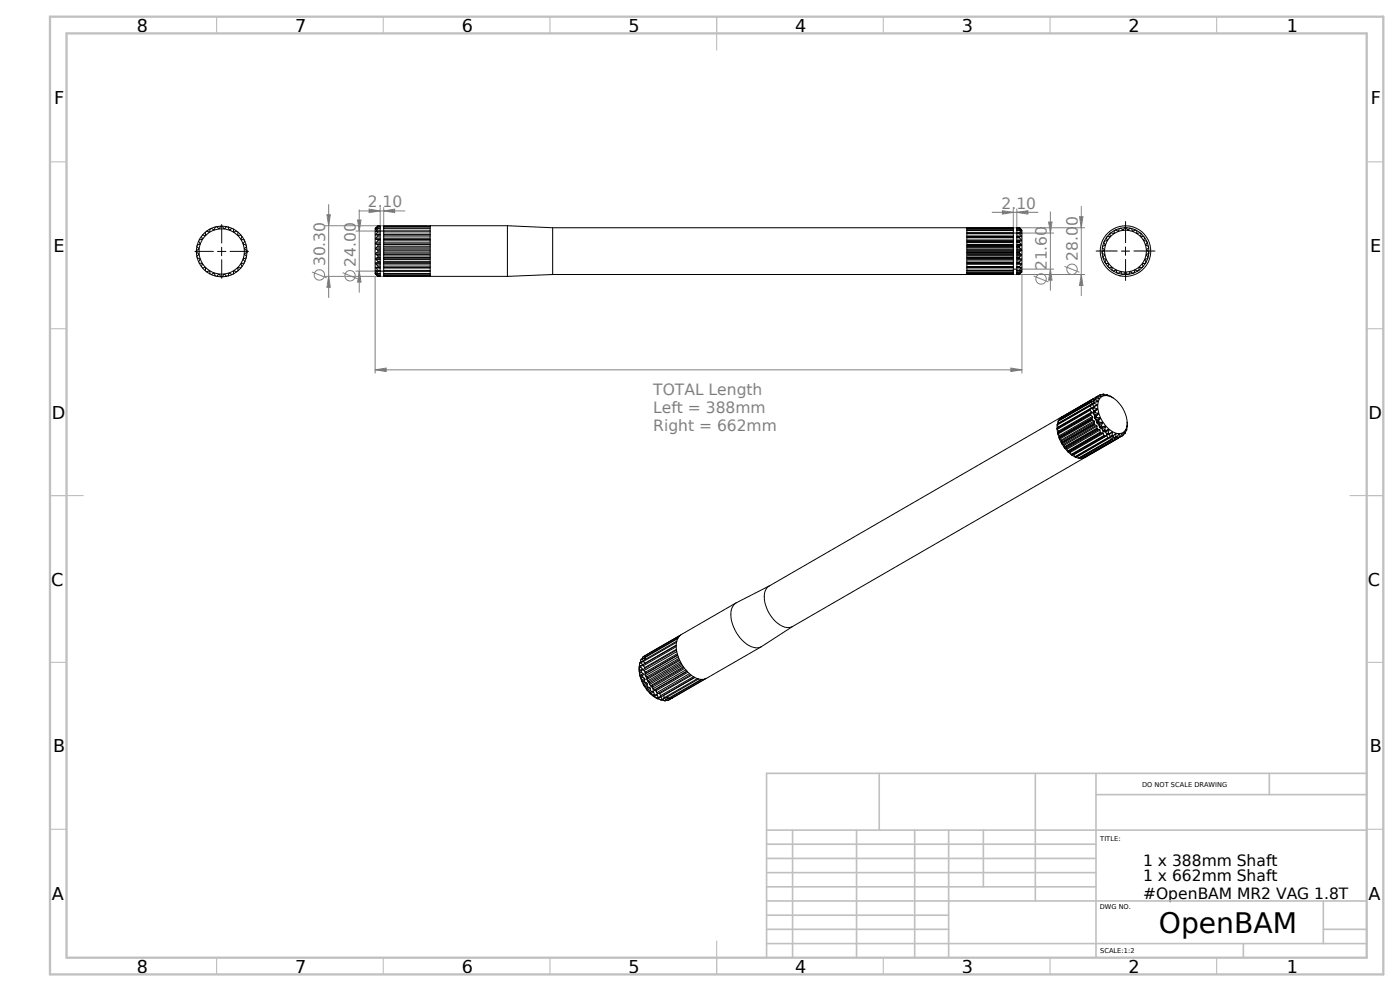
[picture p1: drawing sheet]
<svg xmlns="http://www.w3.org/2000/svg" width="420mm" height="297mm" viewBox="0 0 420 297" stroke-linecap="round" stroke-linejoin="round" font-family="sans-serif">
<defs><g id="words">
<text font-size="8.5" x="347.7" y="279.8">OpenBAM</text>
<g font-size="5.3">
<text x="41" y="9.5">8</text>
<text x="88.6" y="9.5">7</text>
<text x="138.5" y="9.5">6</text>
<text x="188.5" y="9.5">5</text>
<text x="238.6" y="9.5">4</text>
<text x="288.5" y="9.5">3</text>
<text x="338.5" y="9.5">2</text>
<text x="386" y="9.5">1</text>
<text x="16.2" y="31.3">F</text>
<text x="411.2" y="31.3">F</text>
<text x="16.1" y="75.5">E</text>
<text x="411.1" y="75.5">E</text>
<text x="15.6" y="125.5">D</text>
<text x="410.5" y="125.5">D</text>
<text x="15.4" y="175.5">C</text>
<text x="410.4" y="175.5">C</text>
<text x="16" y="225.5">B</text>
<text x="411" y="225.5">B</text>
<text x="15.6" y="269.7">A</text>
<text x="410.5" y="269.7">A</text>
<text x="41" y="291.5">8</text>
<text x="88.6" y="291.5">7</text>
<text x="138.5" y="291.5">6</text>
<text x="188.5" y="291.5">5</text>
<text x="238.6" y="291.5">4</text>
<text x="288.5" y="291.5">3</text>
<text x="338.5" y="291.5">2</text>
<text x="386" y="291.5">1</text>
</g>
<g font-size="4.7" fill="#808080">
<text x="110.3" y="62.2">2.10</text>
<text x="300.5" y="62.6">2.10</text>
<text x="323.3" y="67.7" transform="rotate(-90 323.3 67.7)">0</text>
<text x="97.5" y="79.8" transform="rotate(-90 97.5 79.8)">30.30</text>
<text x="106.7" y="80.1" transform="rotate(-90 106.7 80.1)">24.00</text>
<text x="314" y="81" transform="rotate(-90 314 81)">21.60</text>
<text x="323.3" y="78.1" transform="rotate(-90 323.3 78.1)">28.0</text>
<text x="196" y="118.4">TOTAL Length</text>
<text x="196" y="123.8">Left = 388mm</text>
<text x="196" y="129.3">Right = 662mm</text>
</g>
<g font-size="4.7">
<text x="342.9" y="259.6">1 x 388mm Shaft</text>
<text x="342.9" y="264.1">1 x 662mm Shaft</text>
<text x="342.9" y="269.6">#OpenBAM MR2 VAG 1.8T</text>
</g>
<g font-size="2">
<text x="342.6" y="236">DO NOT SCALE DRAWING</text>
<text x="330.1" y="251.9">TITLE:</text>
<text x="329.9" y="272.5">DWG NO.</text>
<text x="330.1" y="285.6">SCALE:1:2</text>
</g>
</g></defs>
<g fill="none" stroke="#808080" stroke-width=".3">
<path d="M97.6 67.7h30.5M98.1 64.4h1l-.5 3.3zM98.6 61.3v27.9M106.8 69.2h6.3M107.3 65.9h1l-.5 3.3zM107.7 63.2h13.8M107.8 62.9v24.7M110.7 62.7l3.3 .5-3.3 .5zM114 62.2v6M115.1 63.2l3.3-.5v1zM115.1 62.2v6M291 68.3h34.4"/>
<path d="M297.6 63.6h13.8M300.7 63.2l3.3 .4-3.3 .6zM304 62.6v6.1M305 62.6v6.1M305.1 63.6l3.3-.4v1zM306 69.9h10.1M314.6 66.5h1l-.5 3.3zM315.1 63.5v23.5M319.4 79.8l4.4 1.8M323.8 64.9h1.1l-.5 3.4zM324.4 61.9v26.7M93.6 81.5l4.4 1.8"/>
<path d="M97.6 82.8h30.5M98.6 82.8l.5 3.3h-1zM102.8 81.7l4.5 1.8M106.8 81.3h6.3M107.8 81.3l.5 3.3h-1zM112.5 83v28.8M291 82.3h34.4M306 80.7h10.1M306.6 82.5v29.3M310.1 82.7l4.4 1.8M315.1 80.7l.5 3.3h-1zM324.4 82.3l.5 3.3h-1.1z"/>
<path d="M112.5 110.8l3.4-.5v1zM112.5 110.8h194.1M303.2 110.3l3.4 .5-3.4 .5z"/>
<circle cx="95.8" cy="82.4" r="1.56"/>
<circle cx="105" cy="82.6" r="1.56"/>
<circle cx="312.3" cy="83.6" r="1.56"/>
<circle cx="321.6" cy="80.7" r="1.55"/>
</g>
<path d="M58.5 75.3h5.5M65.3 75.4h2.5M66.5 74.1v2.5M66.5 67.3v5.5M66.5 77.8v5.6M69 75.3h5.6M328.8 75.2h6.4M336.4 75.3h2.5M337.6 74v2.5M337.7 66.4v6.3M337.7 77.7v6.4M340.2 75.2h6.3" fill="none" stroke="#000" stroke-width=".3"/>
<g fill="none" stroke="#c0c0c0" stroke-width=".34">
<path d="M65 5v5M115 5v5M165 5v5M215 5v10M265 5v5M315 5v5M365 5v5M15 48.5h5M410 48.5h5M15 98.5h5M410 98.5h5M15 148.5h10"/>
<path d="M405 148.5h10M15 198.5h5M410 198.5h5M15 248.5h5M410 248.5h5M65 287v5M115 287v5M165 287v5M215 282v10M265 287v5M315 287v5M365 287v5"/>
</g>
<g fill="none" stroke="#c0c0c0" stroke-width=".49">
<path d="M263.8 231.8v17M310.6 231.8v38.2M328.8 231.8v55.2M328.8 238.2h81.2M380.8 231.8v6.4M410 231.8h-180v55.2M230 248.8h180M230 257.3h98.8M230 253h98.8M237.8 248.8v38.2M257 248.8v38.2M274.4 248.8v38.2"/>
<path d="M284.6 248.8v38.2M295 248.8v17M230 265.8h98.8M230 261.5h98.8M230 278.5h54.6M230 274.3h54.6M230 270h180M397 278.5h13M397 270v12.8M230 282.8h180M373 282.8v4.2"/>
</g>
<path d="M15 5h400v287h-400zM20 10h390v277h-390z" fill="none" stroke="#c0c0c0" stroke-width=".69"/>
<g fill="#808080">
<path d="M115.1 63.2l3.3-.5v1zM110.7 62.7l3.3 .5-3.3 .5zM305.1 63.6l3.3-.4v1zM300.7 63.2l3.3 .4-3.3 .6z" fill-rule="evenodd"/>
<path d="M112.5 110.8l3.4-.5v1zM303.2 110.3l3.4 .5-3.4 .5z" fill-rule="evenodd"/>
<path d="M324.4 82.3l.5 3.3h-1.1zM323.8 64.9h1.1l-.5 3.4z" fill-rule="evenodd"/>
<path d="M98.1 64.4h1l-.5 3.3zM98.6 82.8l.5 3.3h-1zM107.3 65.9h1l-.5 3.3zM107.8 81.3l.5 3.3h-1zM314.6 66.5h1l-.5 3.3zM315.1 80.7l.5 3.3h-1z" fill-rule="evenodd"/>
</g>
<g fill="none" stroke="#000" stroke-width=".3">
<path d="M58.9 75.6l.8 .5-.6 .7M58.9 75.6l.2 1.2M58.9 75.1v.5M59.1 73.9l.6 .7-.8 .5M59.1 73.9l-.2 1.2M59.1 76.8l.1 .5M59.2 77.3l.8 .4-.4 .7M59.2 77.3l.4 1.1M59.2 73.5l-.1 .4M59.6 72.3l.4 .9-.8 .3M59.6 72.3l-.4 1.2M59.6 78.4l.2 .5"/>
<path d="M59.8 78.9l.9 .2-.3 .8M59.8 78.9l.6 1M59.8 71.9l-.2 .4M60.4 70.8l.3 .9-.9 .2M60.4 70.8l-.6 1.1M60.4 79.9l.3 .4M60.7 70.5l-.3 .3M61.6 69.6l.1 .9h-1M61.6 69.6l-.9 .9M62 69.3l-.4 .3M63 68.7l-.2 .8-.8-.2M63 68.7l-1 .6"/>
<path d="M63.4 68.4l-.4 .3M64.5 68l-.3 .9-.8-.5M64.5 68l-1.1 .4M65.1 67.9l-.6 .1M66.2 67.8l-.4 .7-.7-.6M66.2 67.8l-1.1 .1M66.2 67.8h.5M66.7 67.8l.5 .7 .7-.6M66.7 67.8l1.2 .1M67.9 67.9l.5 .1M68.4 68l.4 .9 .8-.5M68.4 68l1.2 .4"/>
<path d="M69.6 68.4l.4 .3M70 68.7l.1 .8 .9-.2M70 68.7l1 .6M71 69.3l.4 .3M71.4 69.6v.9h.8M71.4 69.6l.8 .9M72.2 70.5l.4 .3M72.6 70.8l-.3 .9 .9 .2M72.6 70.8l.6 1.1M72.6 79.9l-.4 .4M73.2 78.9l-.9 .2 .3 .8M73.2 78.9l-.6 1"/>
<path d="M73.2 71.9l.3 .4M73.5 72.3l-.5 .8 .8 .4M73.5 72.3l.3 1.2M73.5 78.4l-.3 .5M73.8 77.3l-.8 .4 .5 .7M73.8 77.3l-.3 1.1M73.8 73.5l.1 .4M73.9 73.9l-.6 .7 .8 .5M73.9 73.9l.2 1.2M73.9 76.8l-.1 .5M74.1 75.6l-.8 .5 .6 .7M74.1 75.6l-.2 1.2"/>
<path d="M74.1 75.1v.5M112.7 70.2v.3l.7-.1M112.7 71.4l.1 .3M112.7 72.8l.1 .3M112.7 74.3l.1 .4M112.7 75.9l.1 .3M112.7 77.4l.1 .4M112.7 78.8l.1 .3M112.7 68.3h.1M112.7 69.3h.5M112.7 75.9h1.3M112.7 74.3h1.3"/>
<path d="M112.7 77.4h1.3M112.7 72.8h1.3M112.7 78.8h1.3M112.7 71.4h1.3M112.7 70.2h1.3M112.7 68.6h.2M112.8 71.7l.6 .1M112.8 73.1l.6 .2M112.8 74.7l.6 .3M112.8 76.2l.6 .5M112.8 77.8l.6 .5M112.8 79.1l.6 .7"/>
<path d="M112.8 74.7h1.2M112.8 76.2h1.2M112.8 73.1h1.2M112.8 77.8h1.2M112.8 71.7h1.2M112.8 79.1h1.2M113.4 69.2l-.7 .3v-.2M113.4 68.3l-.7 .5v-.2M113.4 67.7l-.9 .8v13.6l.9 .7M113.4 68.6l-.7 .7M113.4 67.8v.1M113.4 68.3v.3"/>
<path d="M113.4 69.2v.3M113.4 70.4v.3M113.4 71.8v.4M113.4 73.3v.5M113.4 75v.5M113.4 76.7v.5M113.4 78.3v.5M113.4 79.8v.4M113.4 69.5l-.7 .7M113.4 70.7l-.7 .7M113.4 72.2l-.7 .6M113.4 73.8l-.7 .5"/>
<path d="M113.4 75.5l-.7 .4M113.4 77.2l-.7 .2M113.4 78.8h-.7M113.4 67.7l-.7 .6M113.4 67.8l-.6 .5M113.4 67.9l-.7 .7M113.4 75h.6M113.4 75.5h.6M113.4 67.7h.6v2.5M113.4 76.7h.6M113.4 77.2h.6M113.4 73.8h.6"/>
<path d="M113.4 73.3h.6M113.4 78.8h.6M113.4 78.3h.6M113.4 71.8h.6M113.4 72.2h.6M113.4 79.8h.6M113.4 70.7h.6M113.4 70.4h.6M113.4 69.5h.6M113.4 69.2h.6M113.4 68.6h.6M113.4 68.3h.6"/>
<path d="M113.4 67.9h.6M113.4 67.8h.6M114 74.3v.4M114 75.9v.3M114 72.8v.3M114 77.4v.4M114 71.4v.3M114 78.8v.3M114 70.2v.2M114 69.3h1.1M114 70.4v1M114 71.7v1.1"/>
<path d="M114 73.1v1.2M114 74.7v1.2M114 76.2v1.2M114 77.8v1M114 79.1v1.1M115.1 74.3v.4M115.1 75.9v.3M115.1 72.8v.3M115.1 77.4v.4M115.1 71.4v.3M115.1 78.8v.3M115.1 70.2v.2"/>
<path d="M115.1 74.7h13.9M115.1 75h13.9M115.1 70.4v1M115.1 71.7v1.1M115.1 73.1v1.2M115.1 74.7v1.2M115.1 76.2v1.2M115.1 77.8v1M115.1 79.1v1.1M115.1 75.5h13.9M115.1 75.9h13.9M115.1 76.7h13.9"/>
<path d="M115.1 76.2h13.9M115.1 77.2h13.9M115.1 73.8h13.9M115.1 73.3h13.9M115.1 74.3h13.9M115.1 77.4h13.9M115.1 73.1h13.9M115.1 78.8h13.9M115.1 78.3h13.9M115.1 77.8h13.9M115.1 71.8h13.9M115.1 72.2h13.9"/>
<path d="M115.1 72.8h13.9M115.1 71.7h13.9M115.1 79.8h13.9M115.1 79.1h13.9M115.1 70.7h13.9M115.1 70.4h13.9M115.1 71.4h13.9M115.1 70.2h13.9M115.1 69.5h13.9M115.1 69.2h13.9M115.1 68.6h13.9M115.1 68.3h13.9"/>
<path d="M115.1 67.9h13.9M115.1 67.8h13.9M129 67.9v.4M129 67.8v.1M129 67.7v.1M129 79.8v.4M129 78.8v1M129 78.3v.5M129 77.2v1.1M129 76.7v.5M129 75.5v1.2M129 75v.5"/>
<path d="M129 73.8v1.2M129 73.3v.5M129 72.2v1.1M129 71.8v.4M129 70.7v1.1M129 70.4v.3M129 69.5v.9M129 69.2v.3M129 68.6v.6M129 68.3v.3M129 67.7h-13.9v2.5M152.2 67.7v15.1"/>
<path d="M152.2 67.7h-23.2M152.2 67.7l13.6 .6M165.8 68.3v14M165.8 68.3h138.2v1.5M290.1 68.3l13.9 .1M290.1 76.2h13.9M290.1 73.3h13.9M290.1 74.3h13.9M290.1 75h13.9M290.1 79h13.9M290.1 75.7h13.9M290.1 75.9h13.9"/>
<path d="M290.1 74.7h13.9M290.1 74.1h13.9M290.1 78.7h13.9M290.1 72.2h13.9M290.1 73.6h13.9M290.1 76.5h13.9M290.1 77.3h13.9M290.1 77.5h13.9M290.1 77.7h13.9M290.1 72.7h13.9M290.1 72.5h13.9M290.1 77.9h13.9"/>
<path d="M290.1 70.7h13.9M290.1 71.3h13.9M290.1 71.1h13.9M290.1 71.9h13.9M290.1 79.2h13.9M290.1 70.1h13.9M290.1 69.9h13.9M290.1 69.1h13.9M304 68.4h-13.9v.5h13.9l-13.9 .1v.8h13.9M304 69.8v.9M304 70.9v.1M304 71h-13.9v1.3h13.9"/>
<path d="M304 72.3v.1M304 72.4h-13.9v1.4h13.9M304 73.8v.2M304 75.4v.2M304 75.6h-13.9v1.4h13.9M304 77v.2M304 77.2h-13.9v1.3h13.9M304 78.5v.2M304 78.7h-13.9v1.2h13.9M304 79.9v.1M304 74h-13.9v1.4h13.9M304 74.7v.3"/>
<path d="M304 76.2v.3M304 73.3v.3M304 77.7v.2M304 71.9v.3M304 79v.2M304 70.7v.2M304 71v.9M304 72.2v.1M304 72.4v.9M304 73.6v.2M304 74v.7M304 75v.4"/>
<path d="M304 75.6v.6M304 76.5v.5M304 77.2v.5M304 77.9v.6M304 78.7v.3M304 79.2v.7M305.1 75.4v.2M305.1 79h1.3v.2M305.1 73.8v.2M305.1 77v.2M305.1 74.7v.3M305.1 72.3v.1"/>
<path d="M305.1 76.2v.3M305.1 73.3v.3M305.1 78.5v.2M305.1 77.7v.2M305.1 71.9v.3M305.1 70.9v.1M305.1 79.9v.1M305.1 79v.2M305.1 70.7v.2M305.1 69.8v.9M305.1 76.2h1.3M305.1 77.2h.8"/>
<path d="M305.1 73.8h.8M305.1 73.3h1.3M305.1 74.3h.8M305.1 68.4h.8M305.1 69.8h.8M305.1 70.9h.8M305.1 71h.8M305.1 72.3h.8M305.1 72.4h.8M305.1 74h.8M305.1 75.4h.8M305.1 75.6h.8"/>
<path d="M305.1 77h.8M305.1 78.5h.8M305.1 78.7h.8M305.1 79.9h.8M305.1 75h1.3M305.1 71v.9M305.1 72.2v.1M305.1 72.4v.9M305.1 73.6v.2M305.1 74v.7M305.1 75v.4M305.1 75.6v.6"/>
<path d="M305.1 76.5v.5M305.1 77.2v.5M305.1 77.9v.6M305.1 78.7v.3M305.1 79.2v.7M305.1 75.7h.8M305.1 75.9h.8M305.1 74.7h1.3M305.1 74.1h.8M305.1 72.2h1.3M305.1 73.6h1.3M305.1 76.5h1.3"/>
<path d="M305.1 77.3h.8M305.1 77.5h.8M305.1 77.7h1.3M305.1 72.7h.8M305.1 72.5h.8M305.1 77.9h1.3M305.1 70.7h1.3M305.1 71.3h.8M305.1 71.1h.8M305.1 71.9h1.3M305.1 79.2h1.3M305.1 70.1h.8"/>
<path d="M305.1 69.9h.8M305.1 69.1h.8M305.9 69.9h-15.8v1h13.9M305.9 75.4v.2M305.9 68.3l.7 .7v12.5l-.7 .7M305.9 79.9v.1M305.9 78.5v.2M305.9 77v.2M305.9 73.8v.2M305.9 72.3v.1M305.9 70.9v.1M305.9 69.8v.1"/>
<path d="M305.9 69.8l.6 .2-.1-.2M305.9 68.9v.1M305.9 68.9l.5 .3M305.9 68.4l.5 .5M305.9 68.9h-.8l.8 .1M305.9 68.3h-.8v1.5M305.9 68.4v.1M305.9 69v.1M305.9 69.9v.2M305.9 71v.3M305.9 72.4v.3M305.9 74v.3"/>
<path d="M305.9 75.6v.3M305.9 77.2v.3M305.9 78.7v.3M305.9 77.5l.5 .2M305.9 75.9l.5 .3M305.9 74.3l.5 .4M305.9 72.7l.5 .6M305.9 71.3l.5 .6M305.9 70.1l.5 .6M305.9 69.1l.5 .7M305.9 68.5l.5 .7M305.9 68.3l.5 .6"/>
<path d="M306 69.8h.4M306.2 69.2h.2M306.4 68.9h.1M306.4 77.7v.2M306.4 76.2v.3M306.4 74.7v.3M306.4 73.3v.3M306.4 71.9v.3M306.4 70.7l.1 .3-.6-.1M306.4 75l-.5 .4M306.4 79.2l-.5 .7M306.4 77.9l-.5 .6"/>
<path d="M306.4 76.5l-.5 .5M306.4 73.6l-.5 .2M306.4 72.2l-.5 .1M330.7 75.9l.7 .4-.5 .7M330.7 75.4v.5M330.7 75.9l.2 1.1M330.7 74.3l.6 .6-.6 .5M330.7 74.3v1.1M330.8 73.8l-.1 .5M330.9 77l.1 .5M331 77.5l.8 .3-.3 .7M331 77.5l.5 1"/>
<path d="M331.1 72.8l-.3 1M331.3 72.3l-.2 .4 .5 .8-.8 .3M331.5 78.5v.2M331.5 78.7l.2 .3M331.5 78.7l.1 .1M331.7 79l.9 .1-.2 .8M331.7 79l.7 .9M331.8 71.3l-.5 1M332.2 70.9l-.3 .4 .2 .8-.8 .2M332.4 79.9l.3 .3M332.9 70.1l.1 .8h-.8M332.9 70.1l-.7 .8"/>
<path d="M333.3 69.8l-.4 .3M334.2 69.1l-.9 .7M334.3 69.1l-.2 .9-.8-.2M334.7 68.9l-.4 .2M335.8 68.5l-.3 .8-.8-.4M335.8 68.5l-1.1 .4M336.3 68.4l-.5 .1M337.4 68.3l-1.1 .1M337.9 68.3h-.5l-.5 .7-.6-.6M337.9 68.3l.5 .7 .6-.6M337.9 68.3l1.1 .1M339 68.4l.5 .1"/>
<path d="M339.5 68.5l.3 .8 .8-.4M339.5 68.5l1 .4M340.6 68.9l.4 .2M341 69.1l.1 .9 .8-.2 .4 .3M341 69.1l.9 .6M342.3 70.1l-.1 .7 .9 .1M342.3 70.1l.8 .8M342.9 79.9l-.3 .3M343.1 70.9l.2 .2M343.3 71.1h.1M343.3 71.1l.1 .2M343.4 71.3l-.2 .8 .8 .2"/>
<path d="M343.4 71.3l.6 1M343.6 79h-.9l.2 .9M343.6 79l-.7 .9M343.8 78.5l-.2 .5M344 72.3l.1 .2M344.1 72.5h.1M344.1 72.5l.1 .2M344.2 72.7l-.5 .7 .8 .4M344.2 72.7l.3 1.1M344.3 77.5l-.8 .3 .3 .7M344.3 77.5l-.5 1M344.4 77l-.1 .5"/>
<path d="M344.5 73.8l.1 .5M344.6 74.3l-.6 .7 .6 .4v.5M344.6 74.3v1.1M344.6 75.9l-.7 .4 .5 .7M344.6 75.9l-.2 1.1M60.7 80.3l.9-.1v.9M60.7 80.3l.9 .8M61.6 81.1l.4 .4M62 81.5l.9-.3 .1 .9M62 81.5l1 .6M63 82.1l.4 .2M63.4 82.3l.8-.4 .3 .8"/>
<path d="M63.4 82.3l1.1 .4M64.5 82.7l.6 .1M65.1 82.8l.7-.6 .4 .7M65.1 82.8l1.1 .1M66.2 82.9h.5M67.9 82.8l-.7-.6-.5 .7M67.9 82.8l-1.2 .1M68.4 82.7l-.5 .1M69.6 82.3l-.8-.4-.4 .8M69.6 82.3l-1.2 .4M70 82.1l-.4 .2M71 81.5l-.8-.3-.2 .9"/>
<path d="M71 81.5l-1 .6M71.4 81.1l-.4 .4M72.2 80.3h-.8v.8M72.2 80.3l-.8 .8M112.8 81.3l-.2-.2 .8 .2M112.8 81.9l-.2-.2 .8 .5M112.8 82.2l-.2-.1 .8 .6M112.8 80.3l.6 .7M112.8 81.3l.6 .7M112.8 81.9l.6 .7M112.8 82.2l.6 .6M112.8 82.2h.1"/>
<path d="M112.8 80.3h1.2M112.8 81.3h.5M112.8 81.9h.1M113.4 80.2l-.7-.1 .1 .2M113.4 81v.3M113.4 82v.2M113.4 82.6v.1M113.4 82.2h.6M113.4 80.2h.6M113.4 81.3h.6M113.4 81h.6M113.4 82h.6"/>
<path d="M113.4 82.6h.6M113.4 82.7h.6M114 80.2v.1M114 80.3v2.5h-.6M114 81.3h1.1M115.1 80.2v.1M115.1 80.3v2.5h37.1M115.1 82.2h13.9M115.1 80.2h13.9M115.1 80.3h13.9M115.1 81.3h13.9M115.1 81h13.9"/>
<path d="M115.1 82h13.9M115.1 82.6h13.9M115.1 82.7h13.9M129 82.7v.1M129 82.6v.1M129 82.2v.4M129 82v.2M129 81.3v.7M129 81v.3M129 80.2v.8M165.8 82.3l-13.6 .5M290.1 81.3h13.9"/>
<path d="M290.1 80.2h13.9M290.1 81.9h13.9M304 80h-13.9v1h13.9M304 81v.1M304 81.1h-13.9v.6h13.9l-13.9 .1v.4h13.9M304 81.1v1.1l-138.2 .1M304 80.7h1.1M304 80v1M305.1 81v.1M305.1 81.3h.8M305.1 80h.8M305.1 81h.8"/>
<path d="M305.1 81.1h.8M305.1 82.2h.8M305.1 81.1v1.1h.8M305.1 80v1M305.1 80.2l1.3 .1M305.1 81.9h.8M305.9 81.7v.1M305.9 81v.1M305.9 80v.2l.6-.1-.1 .2M305.9 81.7h-.8l.8 .1M305.9 81.1v.2M305.9 81.8v.1"/>
<path d="M305.9 82.2h.1M306.2 81.1h.2M306.3 81.5h.1M306.4 81.5l-.5 .4M306.4 81.1l.1-.2-.6 .4M306.4 81.5l-.5 .7M306.4 81.1l-.5 .6M306.4 80.3l-.5 .7M332.7 80.2l.8-.1 .1 .9M332.7 80.3l.9 .7M333.6 81l.4 .3M334 81.3l.8-.4 .2 .8"/>
<path d="M334 81.3l1 .4M335 81.7l.5 .2 .7-.5 .4 .8M335.5 81.9l1.1 .3M335.7 82.6l.5 .1M336.6 82.2h.5M337 82.2h1.2M337.1 82.2l.5-.6 .6 .6M339.8 81.9l-.7-.5-.4 .8h-.5M339.8 81.9l-1.1 .3M340.2 81.7l-.4 .2M341.3 81.3l-.8-.4-.3 .8M341.3 81.3l-1 .4"/>
<path d="M341.7 81l-.4 .3M342.6 80.2l-.8-.1-.1 .9M342.6 80.2l-.9 .8M327.8 119.7l.3 .6M327.8 119.7l-9.8 5.7M328.1 119.5l-.3 .2M328.1 119.5l-10 5.8M328.1 119.5l.3 .2M328.1 120v.1M328.2 119.9l-.1 .1M328.6 119.3v.2M328.6 119.8l.7 .4"/>
<path d="M328.6 119.1v.1M328.6 119.8l-.5 .3M328.6 119.1l-9.9 5.7M328.7 119.7l-.1 .1M328.7 119.7l-.6 .3M328.7 119.2l-.1 .1M328.7 119.6v.1M328.7 119.6l-.5 .3M328.8 119.5l-.1 .1M328.8 119.5l-.6 .4M328.8 119.1h-.2M328.8 119.1h.1"/>
<path d="M328.8 119.1l-.1 .1M329.2 119l.5 .3M329.2 119l-.6 .3M329.2 118.8v.2M329.2 118.8l-.5 .4M329.3 118.8l-.5 .3M329.3 118.8h-.1M329.4 118.7l-.1 .1M329.4 118.7l.8 .1M329.4 118.7l-.6 .4M329.4 118.7h.1M329.7 119.3l-.9 .2"/>
<path d="M329.7 119.3l-.2 .2M329.9 118.4l.5 .4M329.9 118.4l-.5 .3M330 119.3a3.2 3.2 0 0 1 4.5 .4 8.9 8.9 0 0 1 3.4 8.8 2.58 2.58 0 0 1-4 1 9.1 9.1 0 0 1-4.4-9.2zM330.1 118.3l-.2 .1M330.1 118.3h.1M330.1 118.3l1.1 .2M330.4 118.8h-.2M330.9 118.1l1.3 .4M330.9 118.1l.3 .4M330.9 118.1l-.4 .3M331.2 118.5h-.1"/>
<path d="M331.9 118.3l1.1 .5M331.9 118.3l.3 .2M331.9 118.3l-.2 .1M332.2 118.5h.1M333.1 118.7l.1 .1h-.2M333.1 118.7l.9 .6M333.1 118.7l-.1 .1M317.1 128.4l.2 1.3M317.1 128.5l.1 .2M317.1 128.4v.1M317.2 128.7l.4 .5M317.2 127.4l.3 .5"/>
<path d="M317.2 127.2v.2M317.2 127.1v.1M317.3 129.8l.4 1.4M317.3 129.8v.1M317.3 129.9l.1 .2M317.4 130.1l.5 .4M317.4 126.3l.3 .4M317.5 126.1l-.1 .2M317.5 127.9l.1 .1M317.5 126v.1M317.6 129.2v.2l-.3 .3M317.8 131.3l.5 1.3"/>
<path d="M317.8 131.3v.1M317.8 131.4l.1 .2M317.9 130.5v.3M317.9 131.6l.4 .3M317.9 130.8l-.2 .4M318 125.4l.1 .3M318.3 131.9l.2 .2M318.4 132.8l.8 1.2M318.4 132.8h.1M318.5 132.8l.1 .3M318.5 132.1l-.2 .5M318.6 124.9l-87.9 50.8a4.3 4.3 0 0 0-1.3 4.9 9.6 9.6 0 0 0 6.6 7.5l1.7-.3 97.7-56.4"/>
<path d="M318.6 133.1l.5 .1M318.7 124.8l-.5 .4M318.7 124.8v.1M319.1 133.2l.1 .3M319.2 133.5v.5M319.3 134.1l.9 1.1M319.3 134.1v.1M319.3 134.2l.2 .2M319.5 134.4h.4M319.9 134.4l.2 .2M320.1 134.6l.1 .6M320.3 135.3l1 .9"/>
<path d="M320.3 135.3l.1 .1M320.4 135.4l.1 .1M320.9 135.4l.2 .2M320.9 135.4l-.4 .1M321.1 135.6l.2 .6M321.4 136.3l1 .6M321.4 136.3h.1M322.1 136.2l.1 .1M322.2 136.3l.2 .6M322.6 137l1 .3M322.6 137h.1M323.3 136.8l.3 .5"/>
<path d="M323.7 137.3l.9 .1M324.4 137.1l.2 .3M324.7 137.3h.1M325.4 137l.2 .1M325.6 137.1l-.9 .2M327 122.6l-9.9 5.7 .1-1.2M327 122.6v.1M327 122.7l-9.9 5.7M327 123l.5 .5M327 122.7v.3M327 123l-9.8 5.7M327 122.8l-9.9 5.7"/>
<path d="M327 121.7l.4 .6M327 121.7l-9.8 5.7M327.1 121.4l-9.9 5.7M327.1 121.5l-.1 .2M327.1 121.4v.1M327.1 121.5l-9.9 5.7M327.1 121.3l-9.9 5.7 .3-1M327.1 121.3v.1M327.2 124.1l-9.9 5.7M327.2 124.2v.2M327.2 124.1v.1M327.2 124.2l-9.9 5.7"/>
<path d="M327.2 124.4l.5 .4M327.2 124.4l-9.8 5.7M327.3 120.6l.3 .6M327.3 120.6l-9.9 5.7M327.4 120.4l-.1 .2M327.4 120.4l-9.9 5.7M327.4 122.3v.2l-.4 .1M327.4 120.4l-9.9 5.6M327.4 120.4h.1M327.4 122.3l-9.9 5.6M327.5 120.3l-9.9 5.7 .5-.7-.1 .1M327.5 120.3l-.1 .1"/>
<path d="M327.5 123.5v.3M327.5 120.3l.5 .2 .1-.2M327.5 123.5l-9.9 5.7M327.5 123.8l-.3 .3M327.5 123.8l-10.2 5.9M327.6 125.4v.2M327.6 125.4l-9.9 5.8M327.6 121.2v.2l-.5-.1M327.6 121.2l-.3 .2M327.6 125.6l-9.8 5.7M327.6 125.7l.1 .2M327.6 125.6v.1"/>
<path d="M327.6 125.7l-9.8 5.7M327.7 124.8l.1 .3M327.7 124.8l-9.8 5.7M327.7 125.9l.5 .3M327.7 122.6l.5 .5M327.7 125.9l-9.8 5.7M327.7 122.3v.3M327.8 121.2l.4 .6M327.8 125.1l-.2 .3M327.8 125.1l-9.9 5.7M327.8 121.1v.1M327.8 121v.1"/>
<path d="M327.9 123.5v.2M327.9 123.8l.1 .2M327.9 123.7v.1M328 124l.5 .4M328.1 120.1l.2 .5M328.1 120.3l-.3 .1M328.1 123v.4M328.2 121.8v.1M328.2 126.9l.1 .2M328.2 123.1v.2M328.2 126.9l-9.9 5.7M328.2 126.2l.1 .3"/>
<path d="M328.2 124.2l.2 .7M328.2 123.3l-.3 .2M328.2 126.2l-9.9 5.7M328.3 121.8v.2M328.3 125l.1 .2M328.3 121.8l-.6 .5M328.3 122.2l.9 .3M328.3 122v.2M328.3 127.1l-9.9 5.7M328.3 127.1h.1M328.3 122.2l-.6 .4M328.3 122l-.6 .3"/>
<path d="M328.3 120.9l.8 .4M328.3 127.1l.1 .2M328.3 126.5l-.1 .4M328.3 127.1l-9.8 5.7M328.3 126.5l-9.8 5.6M328.3 120.9l-.5 .3M328.4 120.7l-.1 .2M328.4 120.7h.1M328.4 125.2v.1M328.4 125.3l.1 .2M328.4 120.7l-.6 .4M328.4 120.7l-.6 .3"/>
<path d="M328.4 120.5v.2M328.4 120.5l-.6 .5M328.4 123.2l.1 .2M328.4 127.3l.5 .2M328.4 123.2l-.5 .3M328.4 127.3l-9.8 5.8M328.5 124.4l.1 .3M328.5 123.4h.1M328.5 125.5l.5 .3M328.5 123.4l-.6 .3M328.5 123.4l.1 .3M328.5 123.4l-.6 .4"/>
<path d="M328.6 123.7l.8 .2M328.6 124.7l-.3 .3M328.6 123.7l-.6 .3M328.6 125.6l.4 .8M328.9 124.7v.1M328.9 124.7l-.6 .3M328.9 127.5l.2 .2M328.9 126.5l.1 .1M328.9 124.9l.1 .3M328.9 124.8v.1M328.9 124.9l-.5 .4M328.9 124.8l-.5 .4"/>
<path d="M328.9 127.5l-9.8 5.7M329 125.8l.1 .2M329 125.2h.9M329 125.2l-.5 .3M329 126.6l.1 .1M329.1 128.3l.1 .1M329.1 128.3l-9.9 5.7M329.1 127.7v.6M329.1 126l-.2 .5M329.1 126.7l.1 .2M329.1 127.7l-9.9 5.8M329.1 121.3l.1 .2-.9 .3"/>
<path d="M329.1 121.3l-.9 .5M329.2 122.5v.3M329.2 128.4l-9.9 5.7M329.2 128.4v.1M329.2 122.5l-1 .6M329.2 122.8l-.8 .4M329.2 126.9l.5 .2M329.2 122.8l-1 .5M329.2 128.5l.2 .2M329.2 128.5l-9.9 5.7M329.3 127l.5 .7M329.3 120.2l.1 .2-1 .1"/>
<path d="M329.3 120.2l-.5 .3M329.4 128.7h.4M329.4 128.7l-9.9 5.7M329.4 123.9l.1 .2M329.4 123.9l-.9 .5M329.5 124.1l-.6 .6M329.5 124.1l-.9 .6M329.5 126.1l.1 .2M329.5 126.1l-.6 .4M329.6 126.3v.1M329.6 126.3l-.6 .3M329.6 126.4l.1 .2"/>
<path d="M329.6 126.4l-.5 .3M329.7 127.1l.1 .2M329.7 126.6l-.5 .3M329.8 128.7l.2 .2M329.8 128.7l-9.9 5.7M329.8 127.9l.1 .1M329.8 127.3v.6M329.9 125.2l.2 .3M329.9 125.2l-.9 .6M329.9 128l.1 .1M330 128.1l.1 .2M330 128.9l.1 .6"/>
<path d="M330 128.9l-9.9 5.7M330.1 129.5l.1 .1M330.1 125.5l-.6 .6M330.1 129.5l-9.9 5.7M330.1 125.5l-1 .5M330.1 128.3h.4M330.2 129.6l-9.9 5.7M330.2 129.6v.1M330.2 128.3l.6 .5M330.2 129.7l.2 .2M330.2 129.7l-9.8 5.7M330.4 127.6l.1 .1"/>
<path d="M330.4 127.6l-.6 .3M330.4 129.9l-9.9 5.6M330.5 127.7h.1M330.5 127.7l-.6 .3M330.5 128.3l.2 .2M330.5 127.7l.2 .2M330.5 127.7l-.5 .4M330.6 126.5l.2 .3M330.6 126.5l-.9 .1M330.6 126.5l-.9 .6M330.7 127.9l-.6 .4M330.7 128.5l.1 .6"/>
<path d="M330.8 129.7l.2 .2M330.8 129.7l-.4 .2M330.8 129.7l-9.9 5.7M330.8 129.1l.1 .1M330.8 126.8l-.4 .8M330.8 126.8l-1 .5M330.9 129.2l.1 .1M331 129.9l.2 .6M331 129.3l.2 .1M331 129.9l-9.9 5.7M331.2 130.5l.1 .1M331.2 130.5l-9.9 5.7"/>
<path d="M331.3 130.6l-9.9 5.7M331.3 130.6h.1M331.4 128.8l.1 .1M331.4 129.3l.4 .3M331.4 130.6l.2 .2M331.4 128.8l-.6 .3M331.4 130.6l-9.9 5.7M331.5 127.7l.2 .2M331.5 129.3l.2 .2M331.5 128.9h.1M331.5 127.7l-.8 .2M331.5 127.7l-1 .6"/>
<path d="M331.5 129.3l-.3 .1M331.5 128.9l-.6 .3M331.6 128.9l.1 .2M331.6 128.9l-.6 .4M331.6 130.8l-9.9 5.7-.2-.2M331.7 127.9l-.3 .9M331.7 127.9l-1 .6M331.7 129.1l-.5 .3M331.7 129.5l.2 .6M331.9 130.1l.1 .1M332 130.6l-.2-.1-.2 .3M332 130.6l.3 .6"/>
<path d="M332 130.2h.1M332 130.6l-9.8 5.7M332.3 131.2l.2 .1M332.3 131.2l-9.9 5.7M332.5 128.7l.2 .2M332.5 128.7l-.8 .4M332.5 131.3l-9.9 5.7M332.5 131.3h.1M332.5 128.7l-1 .6M332.5 129.7l.1 .2M332.5 131.3l.2 .1M332.5 129.7l-.6 .4"/>
<path d="M332.6 129.9h.1M332.6 129.9l-.6 .3M332.7 129.9l.2 .1M332.7 128.9l-.2 .8M332.7 128.9l-1 .6M332.7 129.9l-.6 .3M332.7 131.4l-10.1 5.6M332.7 130.1l.1 .1M332.8 130.2l.3 .6M332.9 130l-.6 .3-.2-.1M333.1 131l-.2-.1-.2 .5M333.1 130.8h.1"/>
<path d="M333.1 131l.4 .6M333.1 131l-.4 .2M333.2 130.8v.1M333.5 131.6l.3 .1M333.5 131.6l-9.9 5.7M333.6 130.5h.2M333.6 131.7l-9.9 5.6M333.6 130.5l-.5 .3M333.7 129.6l-.1-.1-.7 .5M333.7 129.6l-.1 .9M333.7 129.6l-.9 .6M333.8 130.5v.1"/>
<path d="M333.8 130.5l-.6 .3M333.8 131.7l-10.1 5.6M333.8 130.6h.2M333.8 130.6l-.6 .3M333.9 130.7l.3 .5M334 130.6l-.8 .3M334 131.2l-.1-.1-.1 .6M334 131.2l.5 .5M334 131.2l-.2 .1M334.2 131.2h.1M334.3 131.2h.1M334.5 131.7h.1"/>
<path d="M334.5 131.7l-9.9 5.7M334.6 131.7h.1M334.6 131.7l-9.9 5.6M334.8 130.8l.1 .1M334.8 130.1l-.2-.2-.6 .7M334.8 130.1v.7M334.8 131.1v.5M334.8 130.8l-.6 .4M334.8 130.1l-.6 .3M334.8 131.6l-.2 .1M334.8 131.6l-10 5.7M334.9 130.9h.1"/>
<path d="M334.9 130.9l-.6 .3M334.9 130.9h.2M334.9 130.9l-.5 .3M335 131l.2 .2M335 130.9l.3 .3M335.1 130.9l-.7 .3M335.3 131.2h.1M335.3 131.2l.1 .2M335.4 131.2h.1M335.4 131.4l-9.8 5.7M335.6 131.1l-.2 .3M335.7 130.2l-.6 .7"/>
<path d="M335.7 130.2l.1 .7M335.7 130.2l-.2 .1M335.8 130.9l-.5 .3M335.9 130.9h-.1M335.9 130.9h.1M335.9 130.9l-.5 .3M336 130.9l-.6 .3M336.1 130.9h.1M336.1 130.8l-.1 .1M336.1 130.8l-.7 .4M336.6 130l-.5 .8M336.6 130l.1 .6"/>
<path d="M336.6 130l-.1 .1M336.7 130.6l-.6 .3M336.7 130.6l-.5 .3M337.3 129.5l-.6 1.1M337.3 129.5l.1 .5M337.3 129.5h-.1M337.4 130l-.4 .2M337.5 129.9l-.1 .1M337.5 129.9h.1M337.8 128.7h.1M337.8 128.7l-.3 1.2M337.8 128.7l.1 .4"/>
<path d="M337.9 129.1l-.2 .1M338.1 127.9v-.2l.1 .2M338.1 127.9l-.2 1.2M338.1 126.5l.1 1.4M338.2 127.9l-.1 .1M230.8 175.6l-9.8 5a4.1 4.1 0 0 0-1.7 4.4 11.2 11.2 0 0 0 6.9 9.1 2.73 2.73 0 0 0 2.3-.3l9.3-6M191.8 199.9a10.3 10.3 0 0 0 5.6 9.5M191.8 199.7v1.3M191.9 198.9l-.1 .8M192.2 197.8l-.1 .7M192.3 200l.4 .5M192.3 199.5v.5"/>
<path d="M192.3 200l-.5 .2M192.3 199.5l-.5 .3M192.3 198.6l.4 .6M192.3 198.6l-.4 .3M192.4 198.3l-.1 .3M192.4 198.3l-.5 .2v.4M192.7 199.2v.3h-.4M192.7 197.5l.3 .7M192.7 199.2l-.9 .5M192.7 197.5l-.5 .3M192.8 197l-.1 .3M192.9 197.2l.5 .3 .1-.2"/>
<path d="M192.9 197.2l-.2 .3M192.9 197.2l-.7 .6M193 198.2v.2l-.6-.1M193 198.2l-.4 .1M193 199.5l.4 .6M193.1 198.2l.4 .6M193.3 196.7l.2 .6M193.3 196.7l-.5 .3M193.4 200v.4M193.5 198.8h.1M193.5 197.1l.2 .5M193.5 197.3l-.3 .1"/>
<path d="M193.5 196.5l-.2 .2M193.5 196.5l.3 .2M193.5 196.5l-.7 .5M194.1 196.3v.2M194.1 196.1v.1M194.1 196.1h.1M194.1 196.1l-.5 .4M202.8 193.8l.1 1M202.8 193.4v.4M202.8 193.8l-9.8 5.7M202.8 193.4l-9.8 5.7v.4M202.8 193.4l-9.3 5.4"/>
<path d="M202.9 194.6l-9.5 5.5M202.9 194.8l.1 .5M202.9 192.5l-.1 .9M202.9 194.8l-9.8 5.8 .1 .4M202.9 192.5l-9.8 5.7M203 195.3l.3 1.1M203 192.2l-.1 .3M203 195.3l-9.8 5.7M203 192.2l-9.8 5.6-.1 .4M203.2 195.9l-9.6 5.5M203.3 196.3l-9.6 5.5M203.3 196.4l.2 .5"/>
<path d="M203.3 191.4l-.3 .8M203.3 196.4l-9.8 5.7M203.3 191.4l-9.8 5.7M203.5 196.9l.4 1.1M203.5 191.1l-.2 .3M203.5 196.9l-9.9 5.6M203.5 191.1l-9.9 5.7-.1 .3M203.7 197.4l-9.6 5.5M203.8 197.7l-9.6 5.5M203.9 198l.3 .4M203.9 190.5l-.4 .6M203.9 198l-9.8 5.6"/>
<path d="M203.9 190.5l-9.8 5.8M204.2 198.4l.6 1M204.2 190.4l-.3 .1M204.2 198.4l-9.9 5.7M204.2 190.4l-10.1 5.9M204.3 198.8l-9.5 5.5M204.5 199.1l-9.6 5.5M204.8 199.4l.2 .4M204.8 199.4l-9.9 5.7M205 199.8l.7 1M205 199.8l-9.9 5.7M220.8 180.7l-16.6 9.7"/>
<path d="M228.4 193.8l-16.7 9.6M191.8 201l.1 .3M191.9 201.3v.4M191.9 201.7l.1 .7M192 202.4l.1 .3M192.1 202.7l.1 .1M192.2 202.8l.2 .4M192.3 201l.1 .4M192.3 201l-.4 .3M192.4 203.2v.6M192.4 203.8l.2 .4M192.4 201.4l.5 .5"/>
<path d="M192.4 201.4l-.5 .3M192.6 204.2l.2 .1M192.7 200.5l.1 .3-.5 .2M192.7 200.5l-.9 .5M192.7 202.5l.2 .5M192.7 202.5l-.5 .3M192.8 204.3l.2 .5M192.9 203l.5 .3M192.9 203l-.5 .2M192.9 201.9l.1 .3M192.9 201.9l-.9 .5M193 202.2l-.3 .3"/>
<path d="M193 202.2l-.9 .5M193 204.8l.1 .4M193.1 205.2l.2 .4M193.2 201l.4 .4M193.3 205.6l.3 .2M193.3 204.1l.2 .4M193.3 204.1l-.5 .2M193.4 203.3l.1 .3M193.4 203.3l-1 .5M193.4 200.1l.1 .2M193.4 201.2l.2 .8M193.5 202.1l.1 .4"/>
<path d="M193.5 203.6l-.2 .5M193.5 203.6l-.9 .6M193.5 204.5l.5 .2M193.5 204.5l-.5 .3M193.6 202.5l.5 .4M193.6 201.4l.1 .4M193.6 205.8l.3 .4M193.7 201.8l-.2 .3M193.7 202.6l.4 1M193.9 206.2l.1 .4M194 206.6l.2 .2M194 204.7l.2 .3"/>
<path d="M194 204.7l-.9 .5M194.1 203.6l.2 .5M194.1 202.9l.1 .3M194.1 205.5l.3 .5M194.1 205.5l-.5 .3M194.2 206.8l.5 .4M194.2 205l-.1 .5M194.2 205l-.9 .6M194.2 203.2l-.1 .4M194.3 204.1l.5 .2M194.3 204.1l.6 .9M194.4 206h.5"/>
<path d="M194.4 206l-.5 .2M194.7 207.2l.3 .3M194.8 204.3l.1 .3M194.9 206l.2 .3M194.9 205.1l.2 .4M194.9 206l-.9 .6M194.9 207.7l.3 .2M194.9 204.6v.5M195 207.5l-.1 .2M195.1 206.3v.6M195.1 206.3l-.9 .5M195.1 206.9l.3 .4"/>
<path d="M195.1 206.9l-.4 .3M195.1 205.5l.5 .1M195.2 207.9l.6 .4M195.2 205.5l.7 .8M195.4 207.3l-.4 .2M195.6 205.6l.2 .3M195.8 208.3l.3 .3M195.8 205.9l.1 .6M195.9 207.2l.2 .2M195.9 207.2l-1 .5M195.9 206.5l.3 .3M195.9 207.2l-.5 .1"/>
<path d="M196.1 208.6l.2 .2M196.1 207.4l-.9 .5M196.1 207.4l.1 .6M196.2 208l-.4 .3M196.2 208l.4 .3M196.3 208.8l.6 .4M196.4 206.8l.5 .5M196.6 206.7l.2 .3M196.6 206.7l-.4 .1M196.6 208.3l-.5 .3M196.8 207l.2 .6M197.2 208.3l-.3-.2-.3 .2"/>
<path d="M197.2 208.3l-.9 .5M197.2 208.3l.2 .6M197.4 209.4l.7 .4M197.4 208.9l.4 .2M197.4 208.9l-.5 .3M197.6 207.8l.3 .1M197.7 207.7l.2 .2M197.8 209.1l-.5 .3-.4-.2M197.9 207.9l.2 .6M198.3 208.9l-.3-.2-.2 .4M198.3 208.9l-.9 .5M198.3 208.9l.3 .6"/>
<path d="M198.6 209.5l.4 .1M198.6 209.5l-.5 .3M198.6 209.8l.7 .2M199 209.6l-.5 .3-.4-.1M199 208.4v.1M199 208.5l.4 .6M199.4 209.2l-.3-.1-.1 .5M199.4 209.2l.4 .6M199.4 209.2l-.4 .2M199.8 209.8h.3M199.8 209.8l-.5 .2M199.9 209.8l.4 .1"/>
<path d="M200.1 209.8l-.8 .2M200.2 208.9l.3 .4M200.3 209.2h-.2v.6M200.3 209.2l.5 .5M200.3 209.2l-.2 .1M200.8 209.7l-.5 .2M201 209.2l.1 .4M201.1 209.6l-.3 .1M201.1 209.6l-.8 .3M201.4 209l.1 .2M201.6 209.2h.1M201.7 209.2l-.6 .3"/>
<path d="M201.8 209.2h-.1M201.8 209.1l-.3 .1M205.2 200.1l-9.6 5.5M205.4 200.3l-9.6 5.6M205.7 200.8l.4 .3M205.7 200.8l-9.8 5.7M206.1 201.1l.7 .8M206.1 201.1l-9.9 5.7M206.1 201.2l-9.5 5.5M206.4 201.5l-9.6 5.5M206.8 201.9l.4 .3M206.8 201.9l-9.8 5.7"/>
<path d="M207.2 202.2l.8 .6M207.2 202.2l-9.9 5.7-.3-.3M207.4 202.4l-9.5 5.5M208 202.8l.4 .2M208 202.8l-9.9 5.7M208.4 203l.8 .4M208.4 203l-9.9 5.7-.4-.2M208.5 203l-9.5 5.5M209.2 203.4l.4 .1M209.2 203.4l-9.8 5.7M209.6 203.5l.8 .1M209.6 203.5l-9.9 5.7-.3-.1"/>
<path d="M210.4 203.6h.3M210.4 203.6l-9.9 5.7M210.7 203.6l-9.9 5.7h-.3M211.7 203.4l-1 .2M211.7 203.4l-10.2 5.8"/>
<circle cx="66.5" cy="75.4" r="6.8"/>
<circle cx="337.6" cy="75.3" r="6.3"/>
<circle cx="337.6" cy="75.3" r="7.6"/>
</g>
<use href="#words"/>
</svg>
